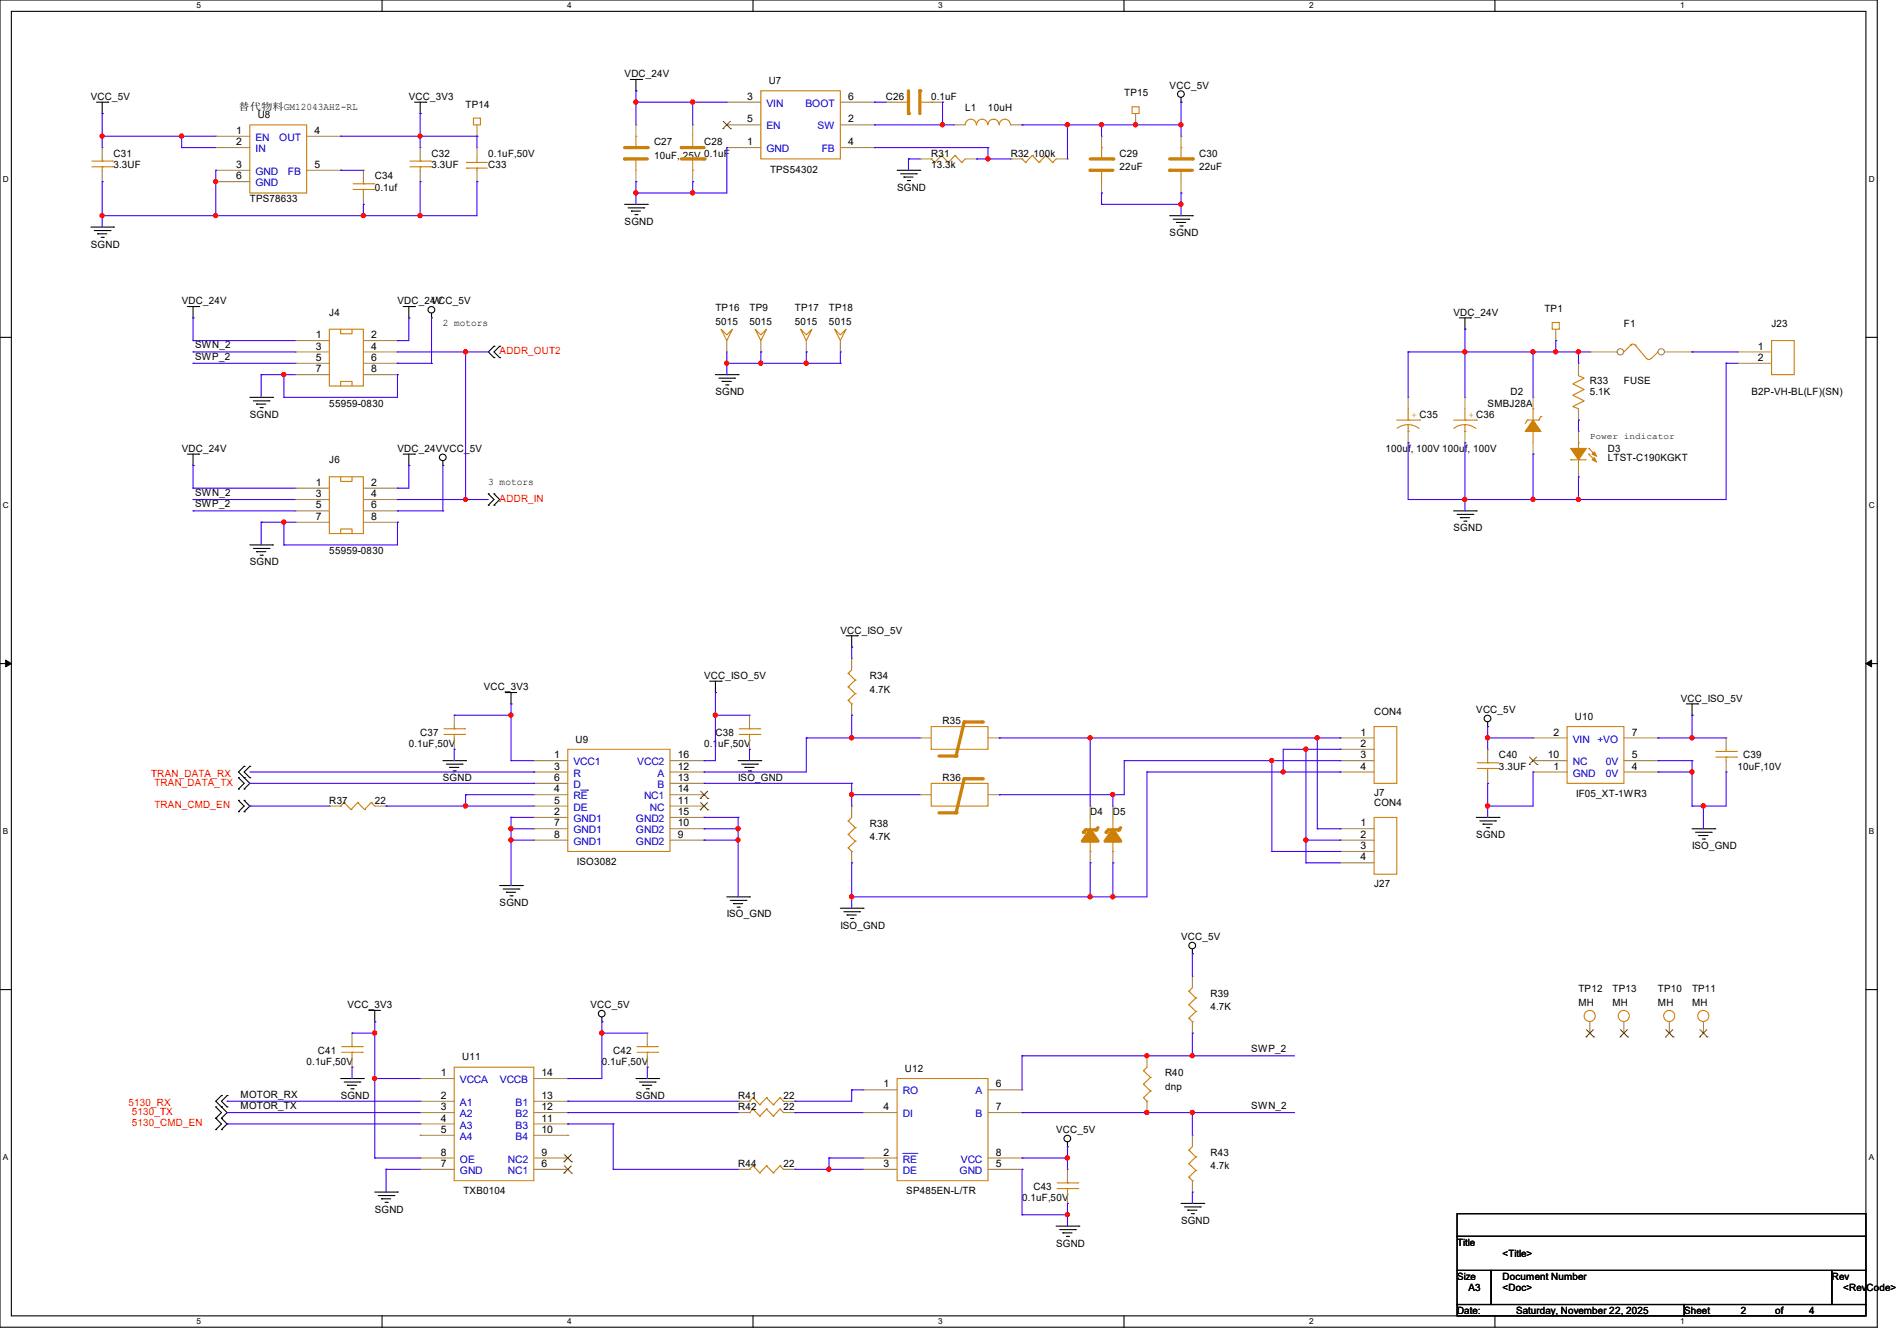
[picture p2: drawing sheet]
<svg xmlns="http://www.w3.org/2000/svg" width="297mm" height="210mm" viewBox="0 0 297 210" stroke-linecap="round" stroke-linejoin="round" font-family="sans-serif">
<defs><g id="words">
<g font-size="1.6">
<text x="14.2" y="15.7">VCC_5V</text>
<text x="37.3" y="17.2">替代物料GM12043AHZ-RL</text>
<text x="64" y="15.7">VCC_3V3</text>
<text x="72.9" y="16.9">TP14</text>
<text x="97.8" y="12.1">VDC_24V</text>
<text x="117" y="15.6">3</text>
<text x="120.4" y="13.2">U7</text>
<text x="132.8" y="15.6">6</text>
<text x="138.7" y="15.7">C26</text>
<text x="145.8" y="15.7">0.1uF</text>
<text x="151.1" y="17.4">L1</text>
<text x="154.7" y="17.4">10uH</text>
<text x="176" y="15.1">TP15</text>
<text x="183.1" y="13.9">VCC_5V</text>
<text x="37" y="21">1</text>
<text x="37" y="22.7">2</text>
<text x="40.3" y="18.5">U8</text>
<text x="49.2" y="21">4</text>
<text x="102.4" y="22.8">C27</text>
<text x="110.2" y="22.8">C28</text>
<text x="117" y="22.7">1</text>
<text x="117" y="19.2">5</text>
<text x="132.8" y="19.2">2</text>
<text x="132.8" y="22.7">4</text>
<text x="17.8" y="24.6">C31</text>
<text x="17.8" y="26.3">3.3UF</text>
<text x="37" y="26.3">3</text>
<text x="37" y="28.1">6</text>
<text x="49.2" y="26.3">5</text>
<text x="58.7" y="28.1">C34</text>
<text x="58.7" y="29.9">0.1uf</text>
<text x="67.6" y="24.6">C32</text>
<text x="67.6" y="26.3">3.3UF</text>
<text x="76.5" y="26.3">C33</text>
<text x="76.5" y="24.6">0.1uF,50V</text>
<text x="102.4" y="24.9">10uF, 25V 0.1uF</text>
<text x="120.6" y="27.1">TPS54302</text>
<text x="140.5" y="29.9">SGND</text>
<text x="145.8" y="24.6">R31</text>
<text x="145.8" y="26.3">13.3k</text>
<text x="158.2" y="24.6">R32 100k</text>
<text x="175.3" y="24.6">C29</text>
<text x="175.3" y="26.7">22uF</text>
<text x="187.7" y="24.6">C30</text>
<text x="187.7" y="26.7">22uF</text>
<text x="39.1" y="31.7">TPS78633</text>
<text x="97.8" y="35.2">SGND</text>
<text x="14.2" y="38.8">SGND</text>
<text x="183.1" y="37">SGND</text>
<text x="28.4" y="47.7">VDC_24V</text>
<text x="62.2" y="47.7">VDC_24V</text>
<text x="67.6" y="47.7">VCC_5V</text>
<text x="49.4" y="53">1</text>
<text x="51.6" y="49.4">J4</text>
<text x="58.1" y="53">2</text>
<text x="69.3" y="51">2 motors</text>
<text x="112" y="48.7">TP16</text>
<text x="112" y="50.9">5015</text>
<text x="117.3" y="48.7">TP9</text>
<text x="117.3" y="50.9">5015</text>
<text x="124.5" y="48.7">TP17</text>
<text x="124.5" y="50.9">5015</text>
<text x="129.8" y="48.7">TP18</text>
<text x="129.8" y="50.9">5015</text>
<text x="227.6" y="49.4">VDC_24V</text>
<text x="241.8" y="48.9">TP1</text>
<text x="254.3" y="51.2">F1</text>
<text x="277.4" y="51.2">J23</text>
<text x="30.6" y="54.6">SWN_2</text>
<text x="30.6" y="56.3">SWP_2</text>
<text x="49.4" y="54.7">3</text>
<text x="49.4" y="56.5">5</text>
<text x="49.4" y="58.3">7</text>
<text x="58.1" y="54.7">4</text>
<text x="58.1" y="56.5">6</text>
<text x="58.1" y="58.3">8</text>
<text x="275.2" y="54.7">1</text>
<text x="275.2" y="56.5">2</text>
<text x="39.1" y="65.4">SGND</text>
<text x="51.6" y="63.7">55959-0830</text>
<text x="112" y="61.9">SGND</text>
<text x="232.9" y="63.7">SMBJ28A</text>
<text x="236.5" y="61.9">D2</text>
<text x="248.9" y="60.1">R33</text>
<text x="248.9" y="61.9">5.1K</text>
<text x="254.3" y="60.1">FUSE</text>
<text x="274.2" y="61.9">B2P-VH-BL(LF)(SN)</text>
<text x="28.4" y="70.8">VDC_24V</text>
<text x="62.2" y="70.8">VDC_24VVCC_5V</text>
<text x="216.9" y="70.8">100uf, 100V 100uf, 100V</text>
<text x="251.8" y="70.8">D3</text>
<text x="30.6" y="77.7">SWN_2</text>
<text x="49.4" y="76.1">1</text>
<text x="49.4" y="77.9">3</text>
<text x="51.6" y="72.6">J6</text>
<text x="58.1" y="76.1">2</text>
<text x="58.1" y="77.9">4</text>
<text x="76.5" y="75.9">3 motors</text>
<text x="251.8" y="72.2">LTST-C190KGKT</text>
<text x="30.6" y="79.5">SWP_2</text>
<text x="49.4" y="79.6">5</text>
<text x="49.4" y="81.4">7</text>
<text x="58.1" y="79.6">6</text>
<text x="58.1" y="81.4">8</text>
<text x="227.6" y="83.2">SGND</text>
<text x="39.1" y="88.6">SGND</text>
<text x="51.6" y="86.8">55959-0830</text>
<text x="131.6" y="99.2">VCC_ISO_5V</text>
<text x="110.2" y="106.3">VCC_ISO_5V</text>
<text x="136.2" y="106.3">R34</text>
<text x="75.7" y="108.1">VCC_3V3</text>
<text x="136.2" y="108.5">4.7K</text>
<text x="147.6" y="113.5">R35</text>
<text x="215.1" y="112">CON4</text>
<text x="231.1" y="111.7">VCC_5V</text>
<text x="246.6" y="112.7">U10</text>
<text x="263.1" y="109.9">VCC_ISO_5V</text>
<text x="64" y="117">0.1uF,50V</text>
<text x="65.8" y="115.2">C37</text>
<text x="86.8" y="118.7">1</text>
<text x="90.1" y="116.3">U9</text>
<text x="106.1" y="118.7">16</text>
<text x="110.2" y="117">0.1uF,50V</text>
<text x="112" y="115.2">C38</text>
<text x="213" y="115.2">1</text>
<text x="213" y="117">2</text>
<text x="213" y="118.7">3</text>
<text x="234.7" y="118.8">C40</text>
<text x="242.4" y="118.7">10</text>
<text x="243.2" y="115.2">2</text>
<text x="255.5" y="118.7">5</text>
<text x="255.5" y="115.2">7</text>
<text x="272.9" y="118.8">C39</text>
<text x="51.6" y="125.9">R37</text>
<text x="58.7" y="125.9">22</text>
<text x="69.3" y="122.3">SGND</text>
<text x="86.8" y="120.5">3</text>
<text x="86.8" y="124.1">4</text>
<text x="86.8" y="125.9">5</text>
<text x="86.8" y="122.3">6</text>
<text x="106.1" y="125.9">11</text>
<text x="106.1" y="120.5">12</text>
<text x="106.1" y="122.3">13</text>
<text x="106.1" y="124.1">14</text>
<text x="115.6" y="122.3">ISO_GND</text>
<text x="147.6" y="122.3">R36</text>
<text x="213" y="120.5">4</text>
<text x="215.1" y="124.7">J7</text>
<text x="234.7" y="120.6">3.3UF</text>
<text x="243.2" y="120.5">1</text>
<text x="246.8" y="124.8">IF05_XT-1WR3</text>
<text x="255.5" y="120.5">4</text>
<text x="272" y="120.6">10uF,10V</text>
<text x="86.8" y="127.6">2</text>
<text x="86.8" y="129.4">7</text>
<text x="86.8" y="131.2">8</text>
<text x="106.1" y="131.2">9</text>
<text x="106.1" y="129.4">10</text>
<text x="106.1" y="127.6">15</text>
<text x="136.2" y="129.5">R38</text>
<text x="136.2" y="131.6">4.7K</text>
<text x="170.7" y="127.7">D4</text>
<text x="174.2" y="127.7">D5</text>
<text x="213" y="129.4">1</text>
<text x="213" y="131.2">2</text>
<text x="215.1" y="126.2">CON4</text>
<text x="231.1" y="131.2">SGND</text>
<text x="90.3" y="135.5">ISO3082</text>
<text x="213" y="133">3</text>
<text x="213" y="134.7">4</text>
<text x="264.9" y="133">ISO_GND</text>
<text x="78.2" y="141.9">SGND</text>
<text x="113.8" y="143.7">ISO_GND</text>
<text x="215.1" y="138.9">J27</text>
<text x="131.6" y="145.5">ISO_GND</text>
<text x="184.9" y="147.2">VCC_5V</text>
<text x="247.1" y="155.4">TP12</text>
<text x="252.5" y="155.4">TP13</text>
<text x="259.6" y="155.4">TP10</text>
<text x="264.9" y="155.4">TP11</text>
<text x="54.4" y="157.9">VCC_3V3</text>
<text x="92.5" y="157.9">VCC_5V</text>
<text x="189.5" y="156.1">R39</text>
<text x="189.5" y="158.2">4.7K</text>
<text x="247.1" y="157.6">MH</text>
<text x="252.5" y="157.6">MH</text>
<text x="259.6" y="157.6">MH</text>
<text x="264.9" y="157.6">MH</text>
<text x="48" y="166.8">0.1uF,50V</text>
<text x="49.8" y="165">C41</text>
<text x="72.3" y="166.1">U11</text>
<text x="94.2" y="166.8">0.1uF,50V</text>
<text x="96" y="165">C42</text>
<text x="141.7" y="167.8">U12</text>
<text x="195.9" y="164.8">SWP_2</text>
<text x="37.7" y="171.9">MOTOR_RX</text>
<text x="37.7" y="173.7">MOTOR_TX</text>
<text x="53.3" y="172.1">SGND</text>
<text x="69" y="168.5">1</text>
<text x="69" y="172.1">2</text>
<text x="69" y="173.9">3</text>
<text x="84.8" y="173.9">12</text>
<text x="84.8" y="172.1">13</text>
<text x="84.8" y="168.5">14</text>
<text x="99.6" y="172.1">SGND</text>
<text x="115.6" y="172.1">R41</text>
<text x="115.6" y="173.9">R42</text>
<text x="122.7" y="172.1">22</text>
<text x="122.7" y="173.9">22</text>
<text x="138.3" y="170.3">1</text>
<text x="138.3" y="173.9">4</text>
<text x="155.9" y="170.3">6</text>
<text x="155.9" y="173.9">7</text>
<text x="182.4" y="168.6">R40</text>
<text x="182.4" y="170.7">dnp</text>
<text x="195.9" y="173.7">SWN_2</text>
<text x="69" y="175.6">4</text>
<text x="69" y="177.4">5</text>
<text x="84.8" y="177.4">10</text>
<text x="84.8" y="175.6">11</text>
<text x="165.4" y="177.5">VCC_5V</text>
<text x="69" y="182.8">7</text>
<text x="69" y="181">8</text>
<text x="84.8" y="182.8">6</text>
<text x="84.8" y="181">9</text>
<text x="115.6" y="182.8">R44</text>
<text x="122.7" y="182.8">22</text>
<text x="138.3" y="181">2</text>
<text x="138.3" y="182.8">3</text>
<text x="155.9" y="182.8">5</text>
<text x="155.9" y="181">8</text>
<text x="189.5" y="181">R43</text>
<text x="189.5" y="183.1">4.7k</text>
<text x="58.7" y="189.9">SGND</text>
<text x="72.6" y="187.1">TXB0104</text>
<text x="141.9" y="187.1">SP485EN-L/TR</text>
<text x="160" y="188.1">0.1uF,50V</text>
<text x="161.8" y="186.3">C43</text>
<text x="184.9" y="191.7">SGND</text>
<text x="165.4" y="195.2">SGND</text>
<text x="228.1" y="195.1">Title</text>
<text x="235.2" y="196.8">&lt;Title&gt;</text>
<text x="228.1" y="200.4">Size</text>
<text x="229.9" y="202.2">A3</text>
<text x="235.2" y="200.4">Document Number</text>
<text x="235.2" y="202.2">&lt;Doc&gt;</text>
<text x="286.8" y="200.4">Rev</text>
<text x="288.6" y="202.2">&lt;RevCode&gt;</text>
<text x="228.1" y="205.7">Date:</text>
<text x="237.4" y="205.7">Saturday, November 22, 2025</text>
<text x="263.7" y="205.7">Sheet</text>
<text x="272.6" y="205.7">2</text>
<text x="277.9" y="205.7">of</text>
<text x="283.2" y="205.7">4</text>
</g>
<g font-size="1.6" fill="#00c">
<text x="120" y="16.7">VIN</text>
<text x="126.1" y="16.7">BOOT</text>
<text x="40" y="22.1">EN</text>
<text x="40" y="23.8">IN</text>
<text x="43.7" y="22.1">OUT</text>
<text x="120" y="23.8">GND</text>
<text x="120" y="20.3">EN</text>
<text x="128" y="20.3">SW</text>
<text x="128.6" y="23.8">FB</text>
<text x="40" y="27.4">GND</text>
<text x="40" y="29.2">GND</text>
<text x="45.1" y="27.4">FB</text>
<text x="89.8" y="119.8">VCC1</text>
<text x="99.8" y="119.8">VCC2</text>
<text x="246.2" y="116.3">VIN</text>
<text x="246.2" y="119.8">NC</text>
<text x="250.1" y="116.3">+VO</text>
<text x="251.4" y="119.8">0V</text>
<text x="89.8" y="121.6">R</text>
<text x="89.8" y="125.2">RE</text>
<text x="89.8" y="123.4">D</text>
<text x="100.8" y="125.2">NC1</text>
<text x="103" y="121.6">A</text>
<text x="103" y="123.4">B</text>
<text x="246.2" y="121.6">GND</text>
<text x="251.4" y="121.6">0V</text>
<text x="89.8" y="128.7">GND1</text>
<text x="89.8" y="127">DE</text>
<text x="89.8" y="130.5">GND1</text>
<text x="99.6" y="130.5">GND2</text>
<text x="99.6" y="128.7">GND2</text>
<text x="101.7" y="127">NC</text>
<text x="89.8" y="132.3">GND1</text>
<text x="99.6" y="132.3">GND2</text>
<text x="72" y="169.6">VCCA</text>
<text x="72" y="173.2">A1</text>
<text x="78.3" y="169.6">VCCB</text>
<text x="80.7" y="173.2">B1</text>
<text x="141.3" y="171.4">RO</text>
<text x="152.7" y="171.4">A</text>
<text x="72" y="175">A2</text>
<text x="72" y="176.7">A3</text>
<text x="72" y="178.5">A4</text>
<text x="80.7" y="178.5">B4</text>
<text x="80.7" y="176.7">B3</text>
<text x="80.7" y="175">B2</text>
<text x="141.3" y="175">DI</text>
<text x="152.7" y="175">B</text>
<text x="72" y="183.9">GND</text>
<text x="72" y="182.1">OE</text>
<text x="79.5" y="183.9">NC1</text>
<text x="79.5" y="182.1">NC2</text>
<text x="141.3" y="182.1">RE</text>
<text x="141.3" y="183.9">DE</text>
<text x="150.2" y="183.9">GND</text>
<text x="150.4" y="182.1">VCC</text>
</g>
<g font-size="1.6" fill="#f00">
<text x="78.2" y="55.5">ADDR_OUT2</text>
<text x="78.2" y="78.6">ADDR_IN</text>
<text x="23.7" y="121.6">TRAN_DATA_RX</text>
<text x="24.2" y="123.1">TRAN_DATA_TX</text>
<text x="24.2" y="126.6">TRAN_CMD_EN</text>
<text x="20.1" y="173.2">5130_RX</text>
<text x="20.6" y="174.6">5130_TX</text>
<text x="20.6" y="176.4">5130_CMD_EN</text>
</g>
<g font-size="1.6" fill="#cc8006">
<text x="221" y="65.4">+ C35</text>
<text x="229.9" y="65.4">+ C36</text>
</g>
<text font-size="1.4" x="248.9" y="68.7">Power indicator</text>
<g font-size="1.3">
<text x="30.8" y="1.3">5</text>
<text x="88.8" y="1.3">4</text>
<text x="146.9" y="1.3">3</text>
<text x="205" y="1.3">2</text>
<text x="263.1" y="1.3">1</text>
<text x=".5" y="28.4">D</text>
<text x="292.6" y="28.4">D</text>
<text x=".5" y="79.5">C</text>
<text x="292.6" y="79.5">C</text>
<text x=".5" y="130.6">B</text>
<text x="292.6" y="130.6">B</text>
<text x=".5" y="181.7">A</text>
<text x="292.6" y="181.7">A</text>
<text x="30.8" y="207.4">5</text>
<text x="88.8" y="207.4">4</text>
<text x="146.9" y="207.4">3</text>
<text x="205" y="207.4">2</text>
<text x="263.1" y="207.4">1</text>
</g>
</g></defs>
<path d="M0 0h293.9v207.9h-293.9zM1.8 1.8h290.3v204.3h-290.3z" fill="none" stroke="#000" stroke-width=".17"/>
<g fill="#fff">
<path d="M30.8 .2h.7v1.4h-.7z"/>
<path d="M30.8 206.2h.7v1.4h-.7z"/>
</g>
<path d="M59.8 0v1.8M59.8 206.1v1.8" fill="none" stroke="#000" stroke-width=".17"/>
<g fill="#fff">
<path d="M88.8 .2h.7v1.4h-.7z"/>
<path d="M88.8 206.2h.7v1.4h-.7z"/>
</g>
<path d="M117.9 0v1.8M117.9 206.1v1.8" fill="none" stroke="#000" stroke-width=".17"/>
<g fill="#fff">
<path d="M146.9 .2h.7v1.4h-.7z"/>
<path d="M146.9 206.2h.7v1.4h-.7z"/>
</g>
<path d="M176 0v1.8M176 206.1v1.8" fill="none" stroke="#000" stroke-width=".17"/>
<g fill="#fff">
<path d="M205 .2h.7v1.4h-.7z"/>
<path d="M205 206.2h.7v1.4h-.7z"/>
</g>
<path d="M234.1 0v1.8M234.1 206.1v1.8" fill="none" stroke="#000" stroke-width=".17"/>
<g fill="#fff">
<path d="M263.1 .2h.6v1.4h-.6z"/>
<path d="M263.1 206.2h.6v1.4h-.6z"/>
<path d="M.5 27.3h.9v1.4h-.9z"/>
<path d="M292.6 27.3h.9v1.4h-.9z"/>
<path d="M.5 78.4h.9v1.4h-.9z"/>
<path d="M292.6 78.4h.9v1.4h-.9z"/>
</g>
<path d="M0 52.8h1.8M292.1 52.8h1.8" fill="none" stroke="#000" stroke-width=".17"/>
<g fill="#fff">
<path d="M.5 129.5h.8v1.4h-.8z"/>
<path d="M292.6 129.5h.8v1.4h-.8z"/>
</g>
<path d="M0 103.9h1.8M292.1 103.9h1.8" fill="none" stroke="#000" stroke-width=".17"/>
<path d="M.9 103.4l.9 .5-.9 .5zM292.1 103.9l.9-.5v1z" fill="#000" stroke="#000" stroke-width=".16"/>
<g fill="#fff">
<path d="M.5 180.5h.8v1.4h-.8z"/>
<path d="M292.6 180.5h.8v1.4h-.8z"/>
</g>
<g fill="none" stroke="#000" stroke-width=".17">
<path d="M15.1 16h1.8M16 17.8h.1M16 16v1.8M16.9 16h.1M64.9 16h1.8M65.8 17.8h.1M65.8 16v1.8M66.7 16h.1M98.7 12.4h1.8M99.6 14.2h.1M99.6 12.4v1.8M100.5 12.4h.1"/>
<path d="M184.9 16h.1M184.9 15.3v.7M14.2 35.6h3.6M14.8 36.1h2.4M15.3 36.6h.1M15.3 36.6h1.4M15.8 37.2h.4M16.2 37.2h.1M17.2 36.1h.1M17.8 35.6h.1M97.8 32h3.5M98.3 32.6h2.5"/>
<path d="M98.8 33.1h.1M98.8 33.1h1.5M99.4 33.6h.3M99.7 33.6h.1M100.8 32.6h.1M101.3 32h.1M140.5 26.7h3.5M141 27.2h2.5M141.5 27.7h.1M141.5 27.7h1.5M142.1 28.3h.3M142.4 28.3h.1"/>
<path d="M143.5 27.2h.1M144 26.7h.1M183.1 33.8h3.6M183.7 34.3h2.4M184.2 34.8h.1M184.2 34.8h1.4M184.7 35.4h.4M185.1 35.4h.1M186.1 34.3h.1M186.7 33.8h.1M29.3 48h1.8M30.2 49.8h.1"/>
<path d="M30.2 48v1.8M31.1 48h.1M63.1 48h1.8M64 49.8h.1M64 48v1.8M64.9 48h.1M67.6 49.8h.1M67.6 49.1v.7M77.3 54.2h.1M77.3 56h.1M77.3 54.2l-.8 .9 .8 .9M78.2 56h.1"/>
<path d="M78.2 54.2h.1M78.2 54.2l-.9 .9 .9 .9M112 58.7h3.6M112.6 59.2h2.4M113.1 59.7h.1M113.1 59.7h1.4M115 59.2h.1M115.6 58.7h.1M228.5 49.8h1.8M229.4 51.6h.1M229.4 49.8v1.8M230.3 49.8h.1"/>
<path d="M29.3 71.1h1.8M30.2 72.9h.1M30.2 71.1v1.8M31.1 71.1h.1M39.1 62.2h3.6M39.7 62.8h2.4M40.2 63.3h.1M40.2 63.3h1.4M40.7 63.8h.4M41.1 63.8h.1M42.1 62.8h.1M42.7 62.2h.1"/>
<path d="M63.1 71.1h1.8M64 72.9h.1M64 71.1v1.8M64.9 71.1h.1M69.3 72.9h.1M69.3 72.2v.7M76.5 79.1h.1M76.5 77.3h.1M76.5 77.3l.8 .9-.8 .9M77.3 79.1h.1M77.3 77.3h.1M77.3 77.3l.9 .9-.9 .9"/>
<path d="M113.6 60.3h.4M114 60.3h.1M39.1 85.3h3.6M39.7 85.9h2.4M40.2 86.4h.1M40.2 86.4h1.4M40.7 87h.4M41.1 87h.1M42.1 85.9h.1M42.7 85.3h.1M132.5 99.6h1.7M133.3 99.6v1.7"/>
<path d="M134.2 99.6h.1M227.6 80h3.5M228.1 80.6h2.5M228.6 81.1h.1M228.6 81.1h1.5M229.2 81.6h.3M229.5 81.6h.1M230.6 80.6h.1M231.1 80h.1M69.3 119.1h3.6M69.9 119.7h2.4M72.3 119.7h.1"/>
<path d="M72.9 119.1h.1M79.1 108.5h.1M79.1 108.5h1.8M80 110.2h.1M80 108.5v1.7M111.1 106.7h1.8M112 108.5h.1M112 106.7v1.8M112.9 106.7h.1M115.6 119.1h3.5M116.1 119.7h2.5M118.6 119.7h.1"/>
<path d="M119.1 119.1h.1M133.3 101.3h.1M232.9 113.8h.1M232.9 113.1v.7M264 110.2h1.8M264.9 112h.1M264.9 110.2v1.8M265.8 110.2h.1M37.3 121.8h.1M37.3 123.6h.1M37.3 125.3h.1M37.3 127.1h.1"/>
<path d="M37.3 121.8l.9 .9-.9 .9M37.3 125.3l.9 .9-.9 .9M38.2 120h.1M38.2 121.8h.1M38.2 123.6h.1M38.2 127.1h.1M38.2 125.3h.1M38.2 120l-.9 .9 1.8 1.8-.9 .9M38.2 125.3l.9 .9-.9 .9M39.1 120h.1M39.1 121.8h.1M39.1 120l-.9 .9 .9 .9"/>
<path d="M70.4 120.2h.1M70.4 120.2h1.4M71 120.7h.3M71.3 120.7h.1M78.2 138.7h3.6M78.8 139.2h2.4M79.3 139.7h.1M79.3 139.7h1.4M81.2 139.2h.1M81.8 138.7h.1M116.6 120.2h.1M116.6 120.2h1.5"/>
<path d="M117.2 120.7h.3M117.5 120.7h.1M231.1 128h3.6M231.7 128.6h2.4M232.2 129.1h.1M232.2 129.1h1.4M232.7 129.6h.4M233.1 129.6h.1M234.1 128.6h.1M234.7 128h.1M264.9 129.8h3.6M265.5 130.3h2.4"/>
<path d="M266 130.9h.1M266 130.9h1.4M266.5 131.4h.4M266.9 131.4h.1M267.9 130.3h.1M268.5 129.8h.1M0 155h1.8M57.8 158.2h.1M57.8 158.2h1.8M58.7 158.2v1.8M79.8 140.3h.4M80.2 140.3h.1"/>
<path d="M94.2 159.3v.7M113.8 140.5h3.5M114.3 141h2.5M114.9 141.5h.1M114.9 141.5h1.4M115.4 142.1h.3M115.7 142.1h.1M116.8 141h.1M117.3 140.5h.1M131.6 142.2h3.5M132.1 142.8h2.5M132.6 143.3h.1"/>
<path d="M132.6 143.3h1.5M133.2 143.8h.3M133.5 143.8h.1M134.6 142.8h.1M135.1 142.2h.1M186.7 149.4h.1M186.7 148.6v.8M292.1 155h1.8M33.8 173.4h.1M33.8 175.1h.1M33.8 176.9h.1M33.8 173.4l.9 .8-.9 .9"/>
<path d="M33.8 175.1l.9 .9-.9 .9M34.7 171.6h.1M34.7 173.4h.1M34.7 175.1h.1M34.7 176.9h.1M34.7 171.6l-.9 .9 1.8 1.7-.9 .9M34.7 175.1l.9 .9-.9 .9M35.6 171.6h.1M35.6 173.4h.1M35.6 171.6l-.9 .9 .9 .9M53.3 168.9h3.6M53.9 169.5h2.4"/>
<path d="M54.4 170h.1M54.4 170h1.4M54.9 170.5h.4M55.3 170.5h.1M56.3 169.5h.1M56.9 168.9h.1M58.7 160h.1M94.2 160h.1M99.6 168.9h3.5M100.1 169.5h2.5M100.6 170h.1M100.6 170h1.5"/>
<path d="M101.2 170.5h.3M101.5 170.5h.1M102.6 169.5h.1M103.1 168.9h.1M167.1 179.6h.1M167.1 178.9v.7M58.7 186.7h3.5M59.2 187.2h2.5M59.7 187.7h.1M59.7 187.7h1.5M60.3 188.3h.3M60.6 188.3h.1"/>
<path d="M61.7 187.2h.1M62.2 186.7h.1M165.4 192h3.5M165.9 192.6h2.5M166.4 193.1h.1M166.4 193.1h1.5M167 193.6h.3M167.3 193.6h.1M168.4 192.6h.1M168.9 192h.1M184.9 188.5h3.6M185.5 189h2.4"/>
<path d="M186 189.5h.1M186 189.5h1.4M186.5 190.1h.4M186.9 190.1h.1M187.9 189h.1M188.5 188.5h.1M228.1 190.1h64v3.5h-64zM228.1 193.6h64v5.4h-64zM228.1 199h5.4v5.3h-5.4zM233.5 199h53.3v5.3h-53.3zM286.8 199h5.3v5.3h-5.3zM228.1 204.3h35.6v1.8h-35.6z"/>
<path d="M263.7 204.3h28.4v1.8h-28.4z"/>
<circle cx="184.9" cy="14.7" r=".52"/>
<circle cx="67.6" cy="48.5" r=".52"/>
<circle cx="69.3" cy="71.6" r=".52"/>
<circle cx="232.9" cy="112.5" r=".52"/>
<circle cx="94.2" cy="158.8" r=".52"/>
<circle cx="186.7" cy="148.1" r=".52"/>
<circle cx="167.1" cy="178.3" r=".52"/>
</g>
<path d="M183.1 26.7h3.6" fill="none" stroke="#cc8006" stroke-width=".51"/>
<circle cx="183.1" cy="26.7" r=".25" fill="#cc8006"/>
<path d="M183.1 24.9h3.6" fill="none" stroke="#cc8006" stroke-width=".51"/>
<circle cx="186.7" cy="24.9" r=".25" fill="#cc8006"/>
<g fill="none" stroke="#cc8006" stroke-width=".17">
<path d="M177.2 16.7h1.2v1.1h-1.2zM184.9 26.7h.1M184.9 23.1h.1M184.9 23.1v1.8M184.9 26.7v1.7M117.3 172.5h.1M117.9 171.9h.1M117.9 171.9l1.1 1.1M117.9 171.9l-.6 .6M119 173h.1M120 171.9h.1M120 171.9l1.1 1.1"/>
<path d="M120 171.9l-1 1.1M121.1 173h.1M122.1 171.9h.1M122.1 171.9l.6 .6M122.1 171.9l-1 1.1"/>
</g>
<path d="M177.8 19.6h.1M177.8 17.8v1.8M184.9 30.2h.1M184.9 21.3h.1M184.9 21.3v1.8M184.9 28.4v1.8M115.6 172.5h.1M115.6 172.5h1.7M122.7 172.5h1.8M124.5 172.5h.1" fill="none" stroke="#a84" stroke-width=".17"/>
<path d="M142.2 14.2v3.6" fill="none" stroke="#cc8006" stroke-width=".51"/>
<circle cx="142.2" cy="17.8" r=".25" fill="#cc8006"/>
<path d="M144 14.2v3.6" fill="none" stroke="#cc8006" stroke-width=".51"/>
<circle cx="144" cy="14.2" r=".25" fill="#cc8006"/>
<g fill="none" stroke="#cc8006" stroke-width=".17">
<path d="M39.1 19.6h8.9v10.6h-8.9zM140.5 16h1.7M142.2 16h.1M144 16h1.8M145.8 16h.1M247.1 58.7v.1l.9 .4-1.7 .9 1.7 .9-1.7 .9 1.7 .9-1.7 .9 .8 .3M218.7 65.8h3.5M220.5 67.6h.1M220.5 65.8h.1M220.5 66.5l1 .2 .7 .4M220.5 66.5l-.8 .1-1 .5M220.5 64v1.8"/>
<path d="M220.5 66.5v1.1M222.2 65.8h.1M145.8 113.8h8.9v3.5h-8.9zM231.3 119.5h3.2M232.9 119.5h.1M232.9 119.1v.4M234.5 119.5h.1M268.6 118.6h3.3M268.6 117.7h3.3M270.3 117.7h.1M270.3 118.6h.1M270.3 117.3v.4"/>
<path d="M270.3 118.6v.5M271.9 118.6h.1M271.9 117.7h.1M53.3 126.2h.1M53.9 125.7h.1M53.9 125.7l1 1.1M53.9 125.7l-.6 .5M54.9 126.8h.1M56 125.7h.1M56 125.7l1.1 1.1M56 125.7l-1.1 1.1M57.1 126.8h.1"/>
<path d="M58.1 125.7h.1M58.1 125.7l.6 .5M58.1 125.7l-1 1.1M231.3 120.4h3.2M232.9 120.4h.1M232.9 120.4v.5M234.5 120.4h.1M140.5 168.9h14.2v16h-14.2z"/>
</g>
<g fill="none" stroke="#a84" stroke-width=".17">
<path d="M138.7 16h.1M138.7 16h1.8M145.8 16h1.8M147.6 16h.1M33.8 21.3h.1M33.8 23.1h.1M33.8 26.7h.1M33.8 28.4h.1M33.8 21.3h5.3M33.8 23.1h5.3M33.8 26.7h5.3M33.8 28.4h5.3"/>
<path d="M48 21.3h5.3M48 26.7h5.3M53.3 21.3h.1M53.3 26.7h.1M247.1 56.9h.1M247.1 56.9v1.8M220.5 62.2h.1M220.5 69.3h.1M220.5 62.2v1.8M220.5 67.6v1.7M247.1 65.8h.1M247.1 64v1.8"/>
<path d="M232.9 117.3h.1M232.9 117.3v1.8M270.3 115.6h.1M270.3 115.6v1.7M270.3 119.1v1.8M51.6 126.2h.1M51.6 126.2h1.7M58.7 126.2h1.8M60.5 126.2h.1M232.9 122.7h.1M232.9 120.9v1.8M270.3 120.9h.1"/>
<path d="M135.1 170.7h.1M135.1 174.2h.1M135.1 170.7h5.4M135.1 174.2h5.4M154.7 170.7h5.3M154.7 174.2h5.3M160 170.7h.1M160 174.2h.1M135.1 181.4h.1M135.1 183.1h.1M135.1 181.4h5.4M135.1 183.1h5.4"/>
<path d="M154.7 181.4h5.3M154.7 183.1h5.3M160 183.1h.1M160 181.4h.1"/>
</g>
<path d="M141.4 180.6h2.2M143.6 180.6h.1" fill="none" stroke="#00c" stroke-width=".16"/>
<path d="M147 118.4h2.7" fill="none" stroke="#cc8006" stroke-width=".51"/>
<circle cx="149.7" cy="118.4" r=".25" fill="#cc8006"/>
<path d="M151 113.1l-1.3 5.3" fill="none" stroke="#cc8006" stroke-width=".51"/>
<circle cx="151" cy="113.1" r=".25" fill="#cc8006"/>
<path d="M151 113.1h2.8" fill="none" stroke="#cc8006" stroke-width=".51"/>
<circle cx="153.8" cy="113.1" r=".25" fill="#cc8006"/>
<g fill="none" stroke="#a84" stroke-width=".17">
<path d="M149.4 19.6h.1M149.4 19.6h1.7M158.2 19.6h1.8M160 19.6h.1M56.9 26.7h.1M56.9 32h.1M56.9 26.7v1.7M56.9 30.2v1.8M229.4 62.2h.1M229.4 69.3h.1M229.4 62.2v1.8M229.4 67.6v1.7"/>
<path d="M240 71.1h.1M240 62.2h.1M240 62.2v1.8M240 69.3v1.8M71.1 112h.1M71.1 117.3h.1M71.1 112v1.8M71.1 115.6v1.7M117.3 112h.1M117.3 117.3h.1M117.3 112v1.8M117.3 115.6v1.7"/>
<path d="M144 115.6h.1M144 115.6h1.8M154.7 115.6h1.8M156.5 115.6h.1M115.6 174.2h.1M115.6 174.2h1.7M122.7 174.2h1.8M124.5 174.2h.1"/>
</g>
<g fill="none" stroke="#cc8006" stroke-width=".17">
<path d="M151.1 19.6a.87 .87 0 0 1 .9-.9 .87 .87 0 0 1 .9 .9M152.9 19.6a.87 .87 0 0 1 .9-.9 .87 .87 0 0 1 .8 .9M154.7 19.6a.87 .87 0 0 1 .9-.9 .87 .87 0 0 1 .8 .9M156.5 19.6a.87 .87 0 0 1 .8-.9 .87 .87 0 0 1 .9 .9M55.3 29.7h3.2M55.3 28.8h3.2M56.9 28.8h.1M56.9 29.7h.1M56.9 28.4v.4M56.9 29.7v.5M58.5 29.7h.1M58.5 28.8h.1"/>
<path d="M227.6 65.8h3.5M229.4 67.6h.1M229.4 65.8h.1M229.4 66.5l1 .2 .7 .4M229.4 66.5l-.8 .1-1 .5M229.4 64v1.8M229.4 66.5v1.1M231.1 65.8h.1M239.1 65.8h.1M239.1 65.8h1.8M239.1 65.8l-.3 .5M240 67.6h.1"/>
<path d="M240 64h.1M240 64v1.8M240 67.6v1.7M240.9 65.8h.1M241.3 65.2h.1M241.3 65.2l-.4 .6M69.5 115h3.2M69.5 114.1h3.2M71.1 114.1h.1M71.1 115h.1M71.1 113.8v.3M71.1 115v.6"/>
<path d="M72.7 115h.1M72.7 114.1h.1M115.7 115h3.3M115.7 114.1h3.3M117.3 114.1h.1M117.3 115h.1M117.3 113.8v.3M117.3 115v.6M119 115h.1M119 114.1h.1M145.8 122.7h8.9v3.5h-8.9zM117.3 174.2h.1"/>
<path d="M117.9 173.7h.1M117.9 173.7l1.1 1.1M117.9 173.7l-.6 .5M119 174.8h.1M120 173.7h.1M120 173.7l1.1 1.1M120 173.7l-1 1.1M121.1 174.8h.1M122.1 173.7h.1M122.1 173.7l.6 .5M122.1 173.7l-1 1.1"/>
</g>
<path d="M240 65.8l1.3 1.8h-2.5z" fill-rule="evenodd" fill="#cc8006" stroke="#cc8006" stroke-width=".17"/>
<path d="M147 127.3h2.7" fill="none" stroke="#cc8006" stroke-width=".51"/>
<circle cx="149.7" cy="127.3" r=".25" fill="#cc8006"/>
<path d="M151 122l-1.3 5.3" fill="none" stroke="#cc8006" stroke-width=".51"/>
<circle cx="151" cy="122" r=".25" fill="#cc8006"/>
<path d="M151 122h2.8" fill="none" stroke="#cc8006" stroke-width=".51"/>
<circle cx="153.8" cy="122" r=".25" fill="#cc8006"/>
<g fill="none" stroke="#a84" stroke-width=".17">
<path d="M113.8 55.1h.1M113.8 53.3v1.8M247.1 74.7h.1M247.1 67.6h.1M247.1 67.6v1.7M247.1 72.9v1.8M209.8 115.6h.1M209.8 117.3h.1M209.8 119.1h.1M209.8 115.6h5.3M209.8 117.3h5.3M209.8 119.1h5.3"/>
<path d="M144 124.5h.1M144 124.5h1.8M154.7 124.5h1.8M156.5 124.5h.1M209.8 129.8h.1M209.8 131.6h.1M209.8 133.3h.1M209.8 135.1h.1M209.8 120.9h.1M209.8 129.8h5.3M209.8 131.6h5.3M209.8 133.3h5.3"/>
<path d="M209.8 135.1h5.3M209.8 120.9h5.3M65.8 168.9h.1M65.8 172.5h.1M65.8 174.2h.1M65.8 176h.1M65.8 177.8h.1M65.8 168.9h5.3M65.8 172.5h5.3M65.8 174.2h5.3M65.8 176h5.3M65.8 177.8h5.3"/>
<path d="M83.6 168.9h5.3M83.6 172.5h5.3M83.6 174.2h5.3M83.6 176h5.3M83.6 177.8h5.3M88.9 177.8h.1M88.9 176h.1M88.9 174.2h.1M88.9 172.5h.1M88.9 168.9h.1M261.4 161.8h.1M261.4 160v1.8"/>
<path d="M266.7 161.8h.1M266.7 160v1.8M65.8 183.1h.1M65.8 181.4h.1M65.8 183.1h5.3M65.8 181.4h5.3M83.6 183.1h5.3M83.6 181.4h5.3M88.9 183.1h.1M88.9 181.4h.1"/>
</g>
<g fill="none" stroke="#cc8006" stroke-width=".17">
<path d="M112.9 51.6l.9 .9 .9-.9-.9 1.7zM245.9 72h.1M245.9 72h2.5M247.1 69.3h.1M247.1 72h.1M247.1 69.3v.9M247.1 72v.9M248.8 71.1h.1M248.8 70.2h.1M248.8 71.1l.7 .7M248.8 70.2l.7 .8M215.1 113.8h3.6v8.9h-3.6z"/>
<path d="M215.1 128h3.6v8.9h-3.6zM71.1 167.1h12.5v17.8h-12.5z"/>
<circle cx="261.3" cy="159.1" r=".87"/>
<circle cx="266.7" cy="159.1" r=".87"/>
</g>
<g fill="none" stroke="#804000" stroke-width=".16">
<path d="M260.8 162.4h.1M260.8 161.2l1.2 1.2M261.9 161.2l-1.1 1.2M262 162.4h.1M266.1 162.4h.1M266.1 161.2l1.2 1.2M267.3 161.2l-1.2 1.2M267.3 162.4h.1M88.3 183.7h.1M88.3 181.9h.1M88.3 182.6l1.2 1.1M88.3 180.8l1.2 1.1"/>
<path d="M89.5 182.6l-1.2 1.1M89.5 180.8l-1.2 1.1M89.5 183.7h.1M89.5 181.9h.1"/>
</g>
<g fill="#cc8006" stroke="#cc8006" stroke-width=".17">
<path d="M245.9 70.2h2.5l-1.3 1.8z" fill-rule="evenodd"/>
<path d="M249.3 71.1l.3-.3 .4 .7z" fill-rule="evenodd"/>
<path d="M249.3 72l.3-.3 .4 .6z" fill-rule="evenodd"/>
</g>
<path d="M97.8 24.9h3.5" fill="none" stroke="#cc8006" stroke-width=".51"/>
<circle cx="97.8" cy="24.9" r=".25" fill="#cc8006"/>
<path d="M97.8 23.1h3.5" fill="none" stroke="#cc8006" stroke-width=".51"/>
<circle cx="101.3" cy="23.1" r=".25" fill="#cc8006"/>
<g fill="none" stroke="#cc8006" stroke-width=".17">
<path d="M14.4 26.1h3.2M14.4 25.2h3.2M16 25.2h.1M16 26.1h.1M16 24.9v.3M16 26.1v.6M17.6 26.1h.1M17.6 25.2h.1M99.6 24.9h.1M99.6 21.3h.1M99.6 21.3v1.8M99.6 24.9v1.8"/>
<path d="M51.6 51.6h5.3v8.9h-5.3zM53.3 51.6v.7h1.8v-.7M118.2 51.6l.9 .9 .9-.9-.9 1.7zM243 50.5h1.1v1.1h-1.1zM51.6 74.7h5.3v8.9h-5.3zM53.3 60.5v-.8h1.8v.8M53.3 74.7v.7h1.8v-.7M53.3 83.6v-.8h1.8v.8M186.7 179.6l-.6 .5M186.1 180.1h.1M186.1 182.2h.1M186.1 184.4h.1"/>
<path d="M186.1 180.1l1.1 1.1M186.1 182.2l1.1 1.1M186.1 184.4l.6 .5M186.7 184.9h.1M187.2 181.2h.1M187.2 183.3h.1M187.2 181.2l-1.1 1M187.2 183.3l-1.1 1.1"/>
<circle cx="248.9" cy="159.1" r=".87"/>
</g>
<g fill="none" stroke="#a84" stroke-width=".17">
<path d="M99.6 19.6h.1M99.6 19.6v1.7M16 23.1h.1M16 28.4h.1M16 23.1v1.8M16 26.7v1.7M99.6 28.4h.1M99.6 26.7v1.7M46.2 53.3h.1M46.2 55.1h.1M46.2 56.9h.1M46.2 58.7h.1"/>
<path d="M46.2 53.3h5.4M46.2 55.1h5.4M46.2 56.9h5.4M46.2 58.7h5.4M56.9 53.3h5.3M56.9 55.1h5.3M56.9 56.9h5.3M56.9 58.7h5.3M62.2 53.3h.1M62.2 55.1h.1M62.2 56.9h.1M62.2 58.7h.1"/>
<path d="M119.1 55.1h.1M119.1 53.3v1.8M243.6 53.3h.1M243.6 51.6v1.7M46.2 76.5h.1M46.2 78.2h.1M46.2 76.5h5.4M46.2 78.2h5.4M56.9 76.5h5.3M56.9 78.2h5.3M62.2 76.5h.1M62.2 78.2h.1"/>
<path d="M46.2 80h.1M46.2 81.8h.1M46.2 80h5.4M46.2 81.8h5.4M56.9 80h5.3M56.9 81.8h5.3M62.2 80h.1M62.2 81.8h.1M186.7 177.8h.1M186.7 177.8v1.8M248.9 161.8h.1M248.9 160v1.8"/>
<path d="M186.7 186.7h.1M186.7 184.9v1.8"/>
</g>
<path d="M248.3 162.4h.1M248.4 161.2l1.1 1.2M249.5 161.2l-1.2 1.2M249.5 162.4h.1" fill="none" stroke="#804000" stroke-width=".16"/>
<path d="M106.7 23.1h3.5" fill="none" stroke="#cc8006" stroke-width=".51"/>
<circle cx="106.7" cy="23.1" r=".25" fill="#cc8006"/>
<path d="M106.7 24.9h3.5" fill="none" stroke="#cc8006" stroke-width=".51"/>
<circle cx="110.2" cy="24.9" r=".25" fill="#cc8006"/>
<g fill="none" stroke="#cc8006" stroke-width=".17">
<path d="M108.5 23.1h.1M108.5 26.7h.1M108.5 21.3v1.8M108.5 24.9v1.8M255.3 54l.4-.1 .3 .2M255.3 54.1h.1M255.3 54.1l-1 1M256 54.1h.1M256 54.1l1.8 2.1M258.4 56.1a.35 .35 0 0 1-.5 0M259.6 55.1h.1M259.6 55.1l-1.1 1.1"/>
<path d="M277.4 53.3h3.5v5.4h-3.5zM53.5 164.8h3.2M53.5 163.9h3.2M55.1 163.9h.1M55.1 164.8h.1M55.1 163.6v.3M55.1 164.8v.6M56.7 164.8h.1M56.7 163.9h.1"/>
</g>
<path d="M108.5 19.6h.1M108.5 19.6v1.7M108.5 28.4h.1M108.5 26.7v1.7M272 55.1h.1M272 56.9h.1M272 55.1h5.4M272 56.9h5.4M55.1 161.8h.1M55.1 167.1h.1M55.1 161.8v1.8M55.1 165.4v1.7" fill="none" stroke="#a84" stroke-width=".17"/>
<circle cx="253.7" cy="55.1" r=".5" fill="#fff" stroke="#a84" stroke-width=".17"/>
<path d="M248.9 55.1h.1M248.9 55.1h4.3" fill="none" stroke="#a84" stroke-width=".17"/>
<circle cx="260.1" cy="55.1" r=".5" fill="#fff" stroke="#a84" stroke-width=".17"/>
<g fill="none" stroke="#a84" stroke-width=".17">
<path d="M74.7 19.6v1.7M65.8 23.1h.1M65.8 28.4h.1M65.8 23.1v1.8M65.8 26.7v1.7M74.7 21.3h.1M144 24.9h.1M144 24.9h1.8M151.1 24.9h1.8M152.9 24.9h.1M158.2 24.9h.1M158.2 24.9h1.8"/>
<path d="M165.4 24.9h1.7M167.1 24.9h.1M126.2 55.1h.1M126.2 53.3v1.8M131.6 55.1h.1M131.6 53.3v1.8M260.6 55.1h4.3M264.9 55.1h.1M83.6 119.1h.1M83.6 119.1h5.3M104.9 119.1h5.3M110.2 119.1h.1"/>
<path d="M83.6 128h.1M83.6 120.9h.1M83.6 124.5h.1M83.6 126.2h.1M83.6 122.7h.1M83.6 129.8h.1M83.6 131.6h.1M83.6 128h5.3M83.6 120.9h5.3M83.6 124.5h5.3M83.6 126.2h5.3M83.6 122.7h5.3"/>
<path d="M83.6 129.8h5.3M83.6 131.6h5.3M104.9 128h5.3M104.9 120.9h5.3M104.9 124.5h5.3M104.9 126.2h5.3M104.9 122.7h5.3M104.9 129.8h5.3M104.9 131.6h5.3M110.2 131.6h.1M110.2 129.8h.1M110.2 126.2h.1"/>
<path d="M110.2 120.9h.1M110.2 122.7h.1M110.2 124.5h.1M110.2 128h.1M133.3 126.2h.1M133.3 135.1h.1M133.3 126.2v1.8M133.3 133.3v1.8M186.7 152.9h.1M186.7 152.9v1.8M101.3 161.8h.1M101.3 167.1h.1"/>
<path d="M101.3 161.8v1.8M101.3 165.4v1.7M186.7 161.8h.1M186.7 160v1.8M254.3 161.8h.1M254.3 160v1.8M115.6 183.1h.1M115.6 183.1h1.7M122.7 183.1h1.8M124.5 183.1h.1"/>
</g>
<g fill="none" stroke="#cc8006" stroke-width=".17">
<path d="M74.1 18.5h1.1v1.1h-1.1zM64.2 26.1h3.2M64.2 25.2h3.2M65.8 25.2h.1M65.8 26.1h.1M65.8 24.9v.3M65.8 26.1v.6M67.4 26.1h.1M67.4 25.2h.1M145.8 24.9h.1M145.8 24.9l.5 .5M146.3 25.4h.1"/>
<path d="M147.4 24.3h.1M147.4 24.3l1.1 1.1M147.4 24.3l-1.1 1.1M148.5 25.4h.1M149.5 24.3h.1M149.5 24.3l1.1 1.1M149.5 24.3l-1 1.1M150.6 25.4h.1M151.1 24.9l-.5 .5M160 24.9h.1M160 24.9l.6 .5M160.6 25.4h.1"/>
<path d="M161.6 24.3h.1M161.6 24.3l1.1 1.1M161.6 24.3l-1 1.1M162.7 25.4h.1M163.7 24.3h.1M163.7 24.3l1.1 1.1M163.7 24.3l-1 1.1M164.8 25.4h.1M165.4 24.9l-.6 .5M125.3 51.6l.9 .9 .9-.9-.9 1.7zM130.7 51.6l.9 .9 .9-.9-.9 1.7zM88.9 117.3h16v16h-16z"/>
<path d="M132.8 128.6h.1M132.8 130.7h.1M132.8 132.8h.1M132.8 128.6l1.1 1M132.8 130.7l1.1 1M132.8 132.8l.5 .5M133.3 133.3h.1M133.3 128l-.5 .6M133.9 129.6h.1M133.9 131.7h.1M133.9 129.6l-1.1 1.1M133.9 131.7l-1.1 1.1"/>
<path d="M186.1 155.2h.1M186.1 157.4h.1M186.1 159.5h.1M186.1 155.2l1.1 1.1M186.1 157.4l1.1 1M186.1 159.5l.6 .5M186.7 154.7l-.6 .5M187.2 156.3h.1M187.2 158.4h.1M187.2 156.3l-1.1 1.1M187.2 158.4l-1.1 1.1M99.7 164.8h3.3"/>
<path d="M99.7 163.9h3.3M101.3 163.9h.1M101.3 164.8h.1M101.3 163.6v.3M101.3 164.8v.6M103 164.8h.1M103 163.9h.1M186.7 160h.1M117.3 183.1h.1M117.9 182.6h.1M117.9 182.6l1.1 1.1M117.9 182.6l-.6 .5"/>
<path d="M119 183.7h.1M120 182.6h.1M120 182.6l1.1 1.1M120 182.6l-1 1.1M121.1 183.7h.1M122.1 182.6h.1M122.1 182.6l.6 .5M122.1 182.6l-1 1.1"/>
<circle cx="254.2" cy="159.1" r=".87"/>
</g>
<path d="M109.6 126.8h.1M109.6 125.1h.1M109.7 125.7l1.1 1.1M109.7 123.9l1.1 1.2M110.8 125.7l-1.2 1.1M110.8 123.9l-1.2 1.2M110.8 126.8h.1M110.8 125.1h.1M253.7 162.4h.1M253.7 161.2l1.1 1.2M254.8 161.2l-1.1 1.2M254.8 162.4h.1" fill="none" stroke="#804000" stroke-width=".16"/>
<path d="M90.9 123.7h1.1M92 123.7h.1" fill="none" stroke="#00c" stroke-width=".16"/>
<path d="M170.7 130l1.2 1.7h-2.4z" fill-rule="evenodd" fill="#cc8006" stroke="#cc8006" stroke-width=".51"/>
<path d="M170 130h1.6" fill="none" stroke="#cc8006" stroke-width=".51"/>
<circle cx="171.6" cy="130" r=".25" fill="#cc8006"/>
<path d="M170.7 133.3h.1M170.7 128v5.3" fill="none" stroke="#cc8006" stroke-width=".17"/>
<path d="M170 130l-.4 .3" fill="none" stroke="#cc8006" stroke-width=".51"/>
<circle cx="169.6" cy="130.3" r=".25" fill="#cc8006"/>
<path d="M171.9 129.6l-.3 .4" fill="none" stroke="#cc8006" stroke-width=".51"/>
<circle cx="171.6" cy="130" r=".25" fill="#cc8006"/>
<path d="M133.3 103.1h.1M133.3 112h.1M133.3 103.1v1.8M133.3 110.2v1.8M170.7 126.2h.1M170.7 135.1h.1M170.7 126.2v1.8M170.7 133.3v1.8M179.6 165.4h.1M179.6 174.2h.1M179.6 165.4v1.7M179.6 172.5v1.7" fill="none" stroke="#a84" stroke-width=".17"/>
<g fill="none" stroke="#cc8006" stroke-width=".17">
<path d="M132.8 105.5h.1M132.8 107.6h.1M132.8 109.7h.1M132.8 105.5l1.1 1M132.8 107.6l1.1 1M132.8 109.7l.5 .5M133.3 110.2h.1M133.3 104.9l-.5 .6M133.9 106.5h.1M133.9 108.6h.1M133.9 106.5l-1.1 1.1M133.9 108.6l-1.1 1.1"/>
<path d="M179 167.7h.1M179 169.8h.1M179 171.9h.1M179 167.7l1.1 1M179 169.8l1.1 1.1M179 171.9l.6 .6M179.6 172.5h.1M179.6 167.1l-.6 .6M180.1 168.7h.1M180.1 170.9h.1M180.1 168.7l-1.1 1.1M180.1 170.9l-1.1 1"/>
</g>
<path d="M170.7 26.7h3.5" fill="none" stroke="#cc8006" stroke-width=".51"/>
<circle cx="170.7" cy="26.7" r=".25" fill="#cc8006"/>
<path d="M170.7 24.9h3.5" fill="none" stroke="#cc8006" stroke-width=".51"/>
<circle cx="174.2" cy="24.9" r=".25" fill="#cc8006"/>
<g fill="none" stroke="#cc8006" stroke-width=".17">
<path d="M119.1 14.2h12.5v10.7h-12.5zM73.1 25.4h.1M73.1 26.3h.1M73.1 25.4h3.2M73.1 26.3h3.2M74.7 26.3h.1M74.7 25.4h.1M74.7 24.9v.5M74.7 26.3v.4M172.5 26.7h.1M172.5 23.1h.1M172.5 23.1v1.8"/>
<path d="M172.5 26.7v1.7M245.4 113.8h8.9v8.9h-8.9zM165.5 186.1h3.2M165.5 185.3h3.2M167.1 185.3h.1M167.1 186.1h.1M167.1 184.9v.4M167.1 186.1v.6M168.7 186.1h.1M168.7 185.3h.1"/>
</g>
<g fill="none" stroke="#a84" stroke-width=".17">
<path d="M113.8 16h.1M113.8 19.6h.1M113.8 19.6h5.3M113.8 16h5.3M131.6 19.6h5.3M131.6 16h5.3M136.9 19.6h.1M136.9 16h.1M74.7 28.4h.1M74.7 23.1h.1M74.7 23.1v1.8M74.7 26.7v1.7"/>
<path d="M113.8 23.1h.1M113.8 23.1h5.3M131.6 23.1h5.3M136.9 23.1h.1M172.5 30.2h.1M172.5 21.3h.1M172.5 21.3v1.8M172.5 28.4v1.8M240 115.6h.1M240 119.1h.1M240 115.6h5.4M240 119.1h5.4"/>
<path d="M254.3 115.6h5.3M254.3 119.1h5.3M259.6 119.1h.1M259.6 115.6h.1M240 120.9h.1M240 120.9h5.4M254.3 120.9h5.3M259.6 120.9h.1M167.1 183.1h.1M167.1 188.5h.1M167.1 183.1v1.8M167.1 186.7v1.8"/>
</g>
<path d="M113.2 19l1.2 1.2M114.3 19l-1.1 1.2M113.2 20.2h.1M114.4 20.2h.1M239.4 119.7h.1M239.5 118.6l1.1 1.1M240.6 118.6l-1.2 1.1M240.6 119.7h.1" fill="none" stroke="#804000" stroke-width=".16"/>
<path d="M174.2 130l1.3 1.7h-2.5z" fill-rule="evenodd" fill="#cc8006" stroke="#cc8006" stroke-width=".51"/>
<path d="M173.5 130h1.6" fill="none" stroke="#cc8006" stroke-width=".51"/>
<circle cx="175.1" cy="130" r=".25" fill="#cc8006"/>
<path d="M174.2 133.3h.1M174.2 128v5.3" fill="none" stroke="#cc8006" stroke-width=".17"/>
<path d="M173.5 130l-.3 .3" fill="none" stroke="#cc8006" stroke-width=".51"/>
<circle cx="173.2" cy="130.3" r=".25" fill="#cc8006"/>
<path d="M175.5 129.6l-.4 .4" fill="none" stroke="#cc8006" stroke-width=".51"/>
<circle cx="175.1" cy="130" r=".25" fill="#cc8006"/>
<path d="M174.2 126.2h.1M174.2 135.1h.1M174.2 126.2v1.8M174.2 133.3v1.8" fill="none" stroke="#a84" stroke-width=".17"/>
<g fill="none" stroke="#4200ff" stroke-width=".17">
<path d="M16 17.8h.1M16 17.8v5.3M65.8 17.8h.1M65.8 17.8v5.3M99.6 14.2h.1M99.6 16h.1M99.6 14.2v5.4M99.6 16h14.2M108.5 16h.1M108.5 16v3.6M136.9 16h.1M136.9 19.6h.1"/>
<path d="M136.9 16h1.8M136.9 19.6h12.5M147.6 16h.1M147.6 19.6h.1M147.6 16v3.6M160 19.6h.1M160 19.6h24.9M167.1 19.6h.1M167.1 19.6v5.3M172.5 19.6h.1M172.5 19.6v1.7M177.8 19.6h.1"/>
<path d="M184.9 16h.1M184.9 19.6h.1M184.9 16v5.3M16 21.3h.1M16 28.4h.1M16 33.8h.1M16 28.4v7.2M16 21.3h17.8M28.4 21.3h.1M28.4 23.1h.1M28.4 21.3v1.8M28.4 23.1h5.4"/>
<path d="M33.8 26.7h.1M33.8 28.4h.1M33.8 33.8h.1M33.8 26.7v7.1M53.3 21.3h.1M53.3 26.7h.1M53.3 21.3h21.4M53.3 26.7h3.6M56.9 32h.1M56.9 33.8h.1M56.9 32v1.8M65.8 21.3h.1"/>
<path d="M65.8 28.4h.1M65.8 33.8h.1M65.8 28.4v5.4M74.7 21.3h.1M74.7 28.4h.1M74.7 21.3v1.8M74.7 28.4v5.4h-58.7M99.6 28.4h.1M99.6 30.2h.1M99.6 28.4v3.6M108.5 28.4h.1M108.5 30.2h.1"/>
<path d="M108.5 28.4v1.8M113.8 23.1h.1M113.8 23.1v7.1h-14.2M136.9 23.1h.1M136.9 23.1h17.8M142.2 24.9h.1M142.2 24.9v1.8M142.2 24.9h1.8M152.9 24.9h.1M152.9 24.9h5.3M154.7 23.1h.1M154.7 24.9h.1"/>
<path d="M154.7 23.1v1.8M172.5 30.2h.1M172.5 32h.1M172.5 30.2v1.8M172.5 32h12.4M184.9 30.2h.1M184.9 32h.1M184.9 30.2v3.6M30.2 49.8h.1M30.2 53.3h.1M30.2 55.1h.1M30.2 56.9h.1"/>
<path d="M30.2 55.1h16M30.2 56.9h16M30.2 49.8v3.5M30.2 53.3h16M40.9 58.7h.1M40.9 58.7v3.5M40.9 58.7h5.3M44.4 58.7h.1M44.4 58.7v3.5M62.2 53.3h.1M62.2 58.7h.1M62.2 56.9h.1"/>
<path d="M62.2 55.1h14.3M62.2 56.9h5.4M62.2 58.7v3.5h-17.8M64 49.8h.1M64 49.8v3.5h-1.8M67.6 56.9h.1M67.6 49.8v7.1M72.9 55.1h.1M72.9 55.1v23.1M76.5 55.1h.1M113.8 56.9h.1M113.8 58.7h.1"/>
<path d="M113.8 55.1v3.6M113.8 56.9h17.8M119.1 56.9h.1M119.1 55.1h.1M119.1 55.1v1.8M126.2 56.9h.1M126.2 55.1h.1M126.2 55.1v1.8M131.6 56.9h.1M131.6 55.1h.1M131.6 55.1v1.8M220.5 55.1h.1"/>
<path d="M220.5 55.1h28.4M220.5 55.1v7.1M229.4 51.6h.1M229.4 55.1h.1M229.4 51.6v10.6M240 55.1h.1M240 55.1v7.1M243.6 53.3h.1M243.6 55.1h.1M243.6 53.3v1.8M247.1 55.1h.1M247.1 55.1v1.8"/>
<path d="M264.9 55.1h.1M264.9 55.1h7.1M270.3 56.9h.1M270.3 56.9v21.3h-49.8v-8.9M270.3 56.9h1.7M30.2 72.9h.1M30.2 76.5h.1M30.2 78.2h.1M30.2 78.2h16M30.2 72.9v3.6M30.2 76.5h16M44.4 62.2h.1"/>
<path d="M62.2 76.5h.1M62.2 78.2h.1M62.2 78.2h14.3M64 72.9h.1M64 72.9v3.6h-1.8M69.3 72.9v7.1M72.9 78.2h.1M220.5 69.3h.1M229.4 69.3h.1M229.4 78.2h.1M229.4 69.3v10.7M240 71.1h.1"/>
<path d="M240 78.2h.1M240 71.1v7.1M247.1 65.8h.1M247.1 74.7h.1M247.1 78.2h.1M247.1 65.8v1.8M247.1 74.7v3.5M30.2 80h.1M30.2 80h16M40.9 81.8h.1M40.9 81.8v3.5M40.9 81.8h5.3"/>
<path d="M44.4 81.8h.1M44.4 85.3h.1M44.4 81.8v3.5M62.2 81.8h.1M62.2 80h.1M62.2 81.8v3.5h-17.8M62.2 80h7.1M69.3 80h.1M71.1 112h.1M71.1 117.3h.1M71.1 112h8.9M71.1 117.3v1.8"/>
<path d="M80 110.2h.1M80 112h.1M80 119.1h.1M80 110.2v8.9M80 119.1h3.6M110.2 119.1h.1M112 108.5h.1M112 112h.1M112 108.5v10.6h-1.8M112 112h5.3M117.3 117.3h.1M117.3 117.3v1.8"/>
<path d="M126.2 115.6h.1M126.2 115.6h17.8M126.2 115.6v5.3h-16M133.3 101.3h.1M133.3 112h.1M133.3 115.6h.1M133.3 101.3v1.8M133.3 112v3.6M156.5 115.6h.1M156.5 115.6h53.3M170.7 115.6h.1M170.7 115.6v10.6"/>
<path d="M176 119.1h.1M176 119.1v5.4h-19.5M176 119.1h33.8M199.1 119.1h.1M199.1 119.1v14.2M204.5 117.3h.1M204.5 117.3v17.8M206.2 115.6h.1M206.2 115.6v14.2M209.8 115.6h.1M209.8 117.3h.1M209.8 119.1h.1"/>
<path d="M209.8 117.3h-8.9v3.6M232.9 113.8h.1M232.9 115.6h.1M232.9 115.6h7.1M232.9 113.8v3.5M259.6 115.6h.1M259.6 119.1h.1M259.6 115.6h10.7M259.6 119.1h5.3M264.9 112h.1M264.9 115.6h.1M264.9 119.1h.1"/>
<path d="M264.9 112v3.6M264.9 119.1v7.1M39.1 126.2h.1M39.1 120.9h44.5M39.1 122.7h44.5M39.1 126.2h12.5M60.5 126.2h.1M60.5 126.2h23.1M72.9 124.5h.1M72.9 126.2h.1M72.9 124.5h10.7M72.9 124.5v1.7"/>
<path d="M80 128h.1M80 129.8h.1M80 131.6h.1M80 128v10.7M80 128h3.6M80 129.8h3.6M80 131.6h3.6M83.6 120.9h.1M83.6 122.7h.1M110.2 120.9h.1M110.2 122.7h.1M110.2 128h.1"/>
<path d="M110.2 129.8h.1M110.2 131.6h.1M110.2 122.7h23.1M110.2 128h5.4M110.2 129.8h5.4M110.2 131.6h5.4M115.6 128h.1M115.6 129.8h.1M115.6 131.6h.1M115.6 128v12.5M133.3 122.7h.1M133.3 124.5h.1"/>
<path d="M133.3 135.1h.1M133.3 122.7v3.5M133.3 135.1v7.1M133.3 124.5h10.7M156.5 124.5h.1M170.7 135.1h.1M170.7 135.1v5.4M174.2 124.5h.1M174.2 135.1h.1M174.2 124.5v1.7M174.2 135.1v5.4M179.6 120.9h.1"/>
<path d="M179.6 120.9h30.2M179.6 120.9v19.6h-46.3M199.1 133.3h.1M199.1 133.3h10.7M200.9 120.9h.1M204.5 131.6h.1M204.5 135.1h.1M204.5 131.6h5.3M204.5 135.1h5.3M206.2 129.8h.1M206.2 129.8h3.6M209.8 120.9h.1"/>
<path d="M209.8 129.8h.1M209.8 131.6h.1M209.8 133.3h.1M232.9 122.7h.1M232.9 126.2h.1M232.9 122.7v5.3M240 120.9h.1M240 120.9v5.3h-7.1M259.6 120.9h.1M259.6 120.9h5.3M264.9 120.9h.1M264.9 126.2h.1"/>
<path d="M266.7 126.2h.1M266.7 126.2v3.6M270.3 120.9h.1M270.3 120.9v5.3h-5.4M133.3 140.5h.1M170.7 140.5h.1M174.2 140.5h.1M186.7 149.4h.1M186.7 149.4v3.5M35.6 172.5h.1M35.6 174.2h.1M35.6 176h.1"/>
<path d="M35.6 172.5h30.2M35.6 174.2h30.2M35.6 176h30.2M55.1 161.8h.1M55.1 167.1h.1M55.1 161.8h3.6M55.1 167.1v1.8M58.7 160h.1M58.7 168.9h.1M58.7 161.8h.1M58.7 160v21.4M58.7 168.9h7.1"/>
<path d="M88.9 174.2h.1M88.9 172.5h.1M88.9 176h.1M88.9 168.9h.1M88.9 172.5h26.7M88.9 174.2h26.7M88.9 176h7.1M94.2 160h.1M94.2 161.8h.1M94.2 160v8.9h-5.3M94.2 161.8h7.1M96 176h.1"/>
<path d="M96 176v7.1M101.3 167.1h.1M101.3 167.1v1.8M124.5 172.5h.1M124.5 174.2h.1M124.5 174.2h10.6M133.3 170.7h.1M133.3 170.7v1.8h-8.8M133.3 170.7h1.8M160 165.4h.1M160 174.2h.1M160 165.4h42.7"/>
<path d="M160 165.4v5.3M160 174.2h42.7M167.1 179.6h.1M167.1 179.6v3.5M179.6 165.4h.1M179.6 174.2h.1M186.7 161.8h.1M186.7 165.4h.1M186.7 174.2h.1M186.7 161.8v3.6M186.7 174.2v3.6M58.7 181.4h.1"/>
<path d="M58.7 181.4h7.1M60.5 183.1h.1M60.5 183.1h5.3M60.5 183.1v3.6M96 183.1h.1M96 183.1h19.6M124.5 183.1h.1M124.5 183.1h10.6M129.8 181.4h.1M129.8 183.1h.1M129.8 181.4v1.7M129.8 181.4h5.3"/>
<path d="M160 181.4h.1M160 183.1h.1M160 190.2h.1M160 183.1v7.1M160 181.4h7.1M160 190.2h7.1M167.1 181.4h.1M167.1 188.5h.1M167.1 190.2h.1M167.1 188.5v3.5M186.7 186.7h.1M186.7 186.7v1.8"/>
</g>
<g fill="#f00" stroke="#f00" stroke-width=".17">
<circle cx="28.4" cy="21.3" r=".32"/>
<circle cx="16" cy="21.3" r=".32"/>
<circle cx="65.8" cy="21.3" r=".32"/>
<circle cx="33.8" cy="28.4" r=".32"/>
<circle cx="16" cy="33.8" r=".32"/>
<circle cx="56.9" cy="33.8" r=".32"/>
<circle cx="33.8" cy="33.8" r=".32"/>
<circle cx="65.8" cy="33.8" r=".32"/>
<circle cx="99.5" cy="16" r=".32"/>
<circle cx="108.4" cy="16" r=".32"/>
<circle cx="184.9" cy="19.5" r=".32"/>
<circle cx="147.6" cy="19.5" r=".32"/>
<circle cx="167.1" cy="19.5" r=".32"/>
<circle cx="172.4" cy="19.5" r=".32"/>
<circle cx="177.8" cy="19.5" r=".32"/>
<circle cx="154.7" cy="24.9" r=".32"/>
<circle cx="99.5" cy="30.2" r=".32"/>
<circle cx="108.4" cy="30.2" r=".32"/>
<circle cx="184.9" cy="32" r=".32"/>
<circle cx="80" cy="112" r=".32"/>
<circle cx="112" cy="112" r=".32"/>
<circle cx="133.3" cy="115.5" r=".32"/>
<circle cx="170.7" cy="115.5" r=".32"/>
<circle cx="206.2" cy="115.5" r=".32"/>
<circle cx="199.1" cy="119.1" r=".32"/>
<circle cx="200.9" cy="120.9" r=".32"/>
<circle cx="133.3" cy="124.4" r=".32"/>
<circle cx="174.2" cy="124.4" r=".32"/>
<circle cx="72.9" cy="126.2" r=".32"/>
<circle cx="80" cy="131.6" r=".32"/>
<circle cx="80" cy="129.8" r=".32"/>
<circle cx="115.5" cy="131.6" r=".32"/>
<circle cx="115.5" cy="129.8" r=".32"/>
<circle cx="170.7" cy="140.4" r=".32"/>
<circle cx="133.3" cy="140.4" r=".32"/>
<circle cx="174.2" cy="140.4" r=".32"/>
<circle cx="232.9" cy="115.5" r=".32"/>
<circle cx="264.9" cy="115.5" r=".32"/>
<circle cx="264.9" cy="120.9" r=".32"/>
<circle cx="232.9" cy="126.2" r=".32"/>
<circle cx="266.7" cy="126.2" r=".32"/>
<circle cx="186.7" cy="165.3" r=".32"/>
<circle cx="179.6" cy="165.3" r=".32"/>
<circle cx="186.7" cy="174.2" r=".32"/>
<circle cx="179.6" cy="174.2" r=".32"/>
<circle cx="167.1" cy="181.3" r=".32"/>
<circle cx="129.8" cy="183.1" r=".32"/>
<circle cx="167.1" cy="190.2" r=".32"/>
<circle cx="58.7" cy="161.8" r=".32"/>
<circle cx="94.2" cy="161.8" r=".32"/>
<circle cx="229.3" cy="55.1" r=".32"/>
<circle cx="243.6" cy="55.1" r=".32"/>
<circle cx="240" cy="55.1" r=".32"/>
<circle cx="247.1" cy="55.1" r=".32"/>
<circle cx="229.3" cy="78.2" r=".32"/>
<circle cx="240" cy="78.2" r=".32"/>
<circle cx="247.1" cy="78.2" r=".32"/>
<circle cx="58.7" cy="168.9" r=".32"/>
<circle cx="44.4" cy="58.7" r=".32"/>
<circle cx="44.4" cy="81.8" r=".32"/>
<circle cx="72.9" cy="78.2" r=".32"/>
<circle cx="72.9" cy="55.1" r=".32"/>
<circle cx="204.4" cy="117.3" r=".32"/>
<circle cx="204.4" cy="131.6" r=".32"/>
<circle cx="119.1" cy="56.9" r=".32"/>
<circle cx="113.8" cy="56.9" r=".32"/>
<circle cx="126.2" cy="56.9" r=".32"/>
</g>
<use href="#words"/>
</svg>
